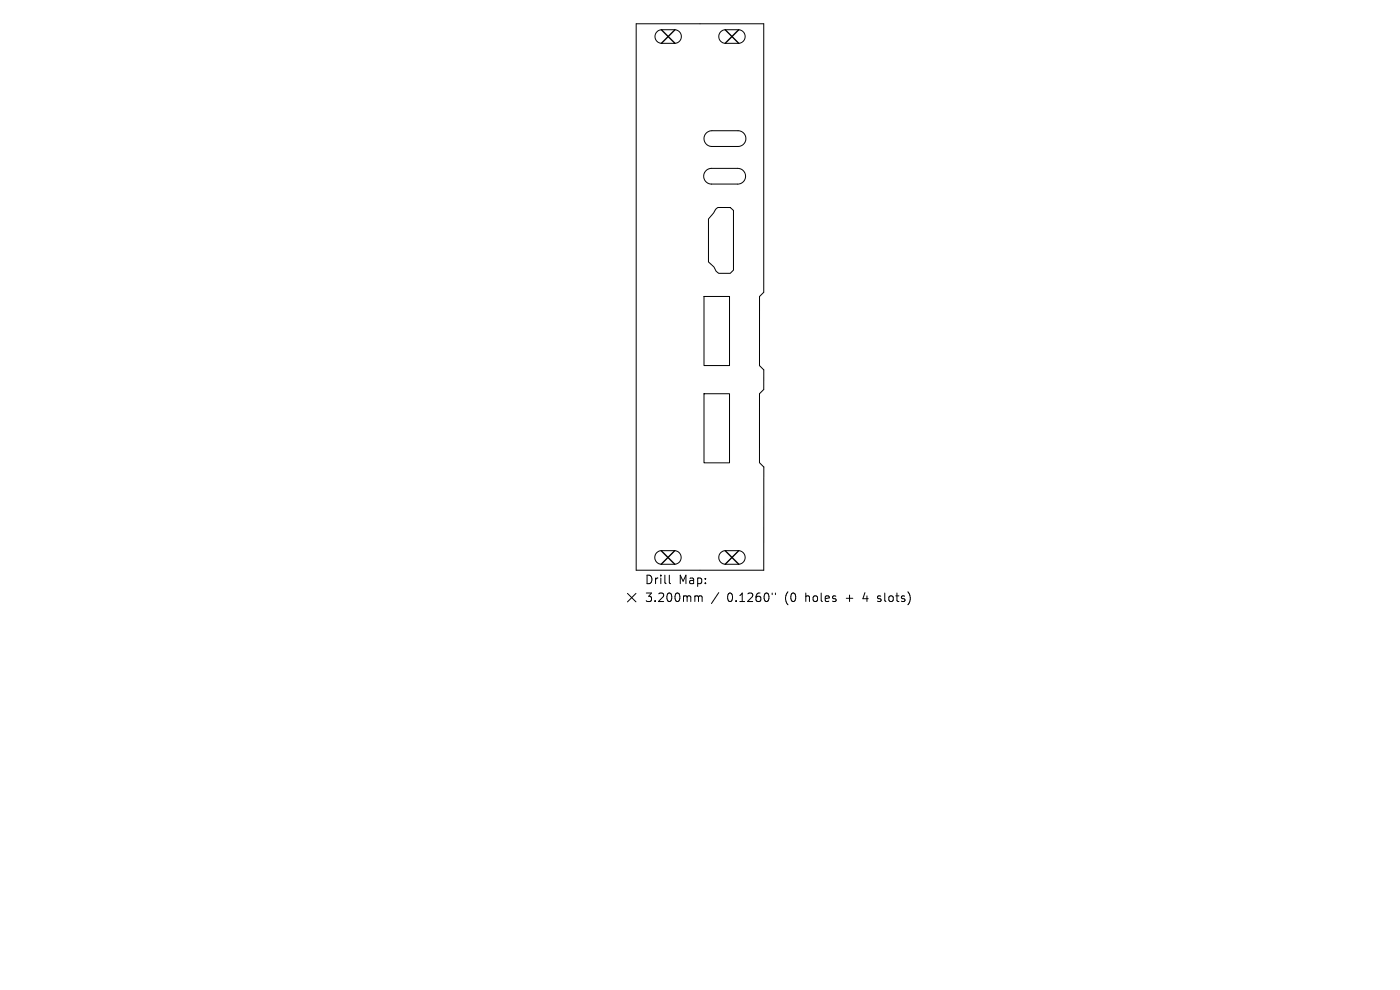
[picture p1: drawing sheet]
<svg xmlns="http://www.w3.org/2000/svg" width="297mm" height="210mm" viewBox="0 0 297 210" stroke-linecap="round" stroke-linejoin="round" font-family="sans-serif">
<defs><g id="words">
<g font-size="2.5">
<text x="136.7" y="124.2">Drill</text>
<text x="143.9" y="124.2">Map:</text>
<text x="136.7" y="128">3.200mm</text>
<text x="154.3" y="128">0.1260&quot;</text>
<text x="166.6" y="128">(0</text>
<text x="171.1" y="128">holes</text>
<text x="179.9" y="128">+</text>
<text x="183.7" y="128">4</text>
<text x="187" y="128">slots)</text>
</g>
</g></defs>
<g fill="none" stroke="#000" stroke-width=".21">
<path d="M135 5h27v57l-.9 .9v14.7l.9 .9v4.1l-.9 .9v14.6l.9 1v21.9h-27zM139.4 6.7l.9-.4h2.8a1.44 1.44 0 0 1 1.4 1.5 1.44 1.44 0 0 1-1.4 1.4h-2.7a1.44 1.44 0 0 1-1.3-.9 1.44 1.44 0 0 1 .3-1.6zM152.9 6.7l.9-.4h2.8a1.44 1.44 0 0 1 1.5 1.5 1.44 1.44 0 0 1-1.5 1.4h-2.7a1.44 1.44 0 0 1-1.3-.9 1.44 1.44 0 0 1 .3-1.6zM149.8 36.2l1-.5h5.7a1.67 1.67 0 0 1 1.7 1.7 1.67 1.67 0 0 1-1.7 1.7h-5.5a1.67 1.67 0 0 1-1.6-1.1 1.67 1.67 0 0 1 .4-1.8zM149.8 28.2l1.1-.5h5.7a1.67 1.67 0 0 1 1.6 1.7 1.67 1.67 0 0 1-1.6 1.7h-5.6a1.67 1.67 0 0 1-1.5-1.1 1.67 1.67 0 0 1 .3-1.8zM151.8 44.4l.5-.4h2.6l.7 .6v12.7l-.7 .7h-2.4l-.6-.5-.4-.9-1.2-1v-9.2l1.1-1.2zM149.4 62.9h5.4v14.6h-5.4zM149.4 83.5h5.4v14.7h-5.4zM139.3 117.2l.9-.4h2.9a1.44 1.44 0 0 1 1.4 1.5 1.44 1.44 0 0 1-1.4 1.4h-2.7a1.44 1.44 0 0 1-1.4-.9 1.44 1.44 0 0 1 .3-1.6zM152.9 117.2l.9-.4h2.8a1.44 1.44 0 0 1 1.5 1.5 1.44 1.44 0 0 1-1.5 1.4h-2.7a1.44 1.44 0 0 1-1.3-.9 1.44 1.44 0 0 1 .3-1.6zM133.1 125.9l1.8 1.8M134.9 125.9l-1.8 1.8"/>
<path d="M142 122v1.6l.3 .2M147.7 126.4h.2l.3 .3M148.2 126.7l.2-.3 .5 .1 .1 1.1M148.2 126.7v.9M152.5 125.7l-1.6 2.3M163.8 125.8v.3M164.5 125.8v.3M186.2 127.5l.1 .1M186.2 126.5v.4"/>
</g>
<path d="M140.3 6.3l2.9 2.9M143.2 6.3l-2.9 2.9M153.8 6.3l2.9 2.9M156.7 6.3l-2.9 2.9M140.3 116.8l2.8 2.9M143.1 116.8l-2.8 2.9M153.8 116.8l2.9 2.9M156.7 116.8l-2.9 2.9" fill="none" stroke="#000" stroke-width=".29"/>
<use href="#words"/>
</svg>
